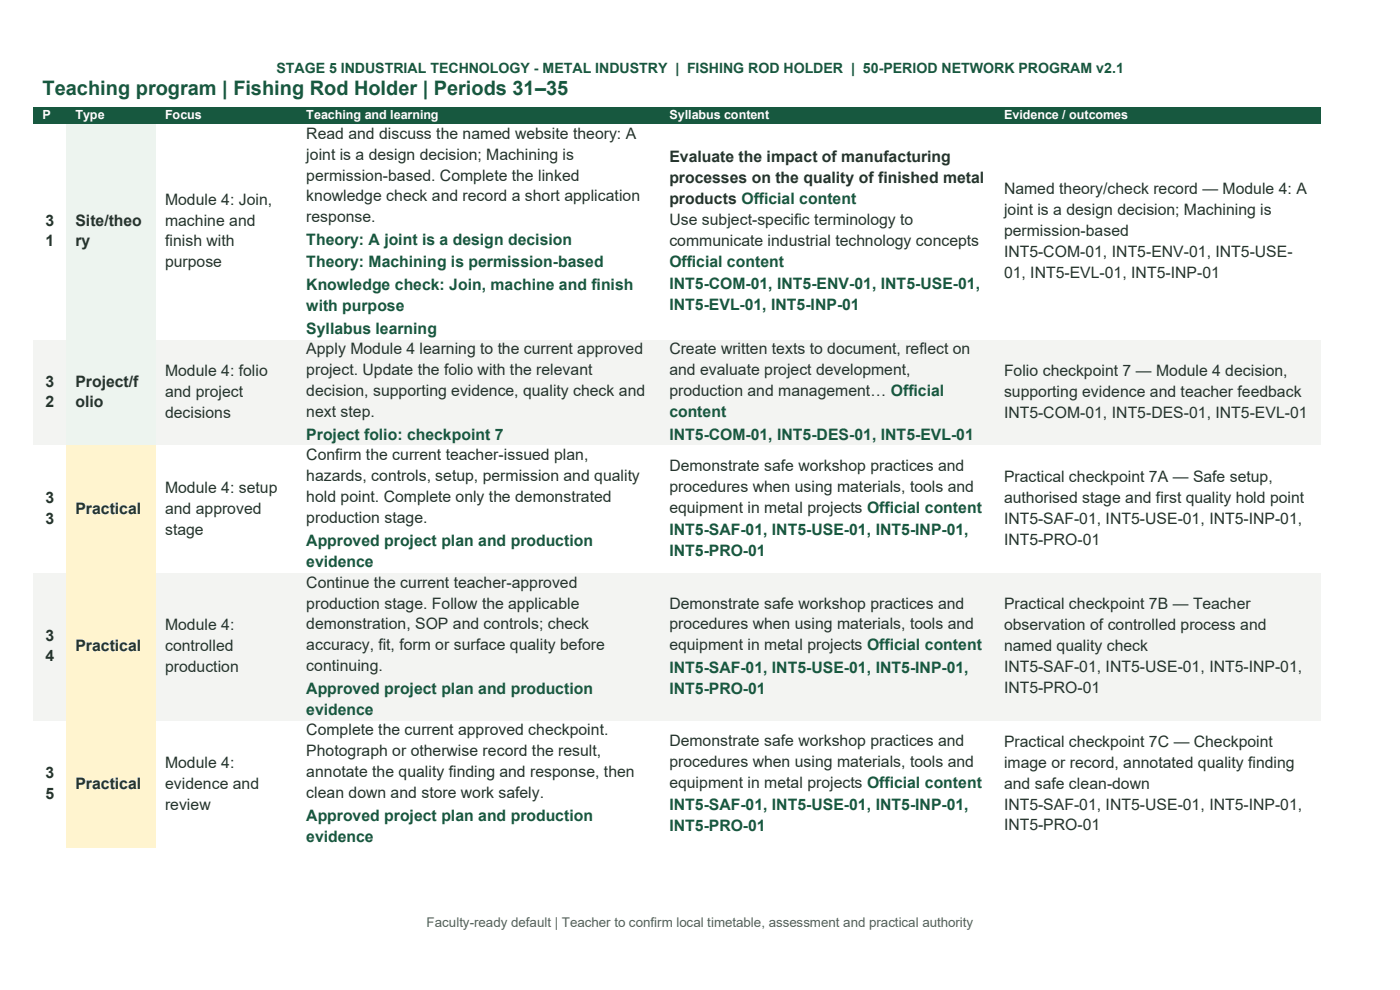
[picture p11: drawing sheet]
<svg xmlns="http://www.w3.org/2000/svg" width="297mm" height="210mm" viewBox="0 0 297 210" stroke-linecap="round" stroke-linejoin="round" font-family="sans-serif">
<defs><g id="words">
<text font-size="4.2" fill="#17583f" x="9" y="20.1">Teaching program | Fishing Rod Holder | Periods 31–35</text>
<g font-size="3.3" fill="#25342d">
<text x="65" y="29.4">Read and discuss the named website theory: A</text>
<text x="65" y="33.9">joint is a design decision; Machining is</text>
<text x="142" y="34.4">Evaluate the impact of manufacturing</text>
<text x="65" y="38.3">permission-based. Complete the linked</text>
<text x="142" y="38.8">processes on the quality of finished metal</text>
<text x="213" y="41.2">Named theory/check record — Module 4: A</text>
<text x="9.7" y="47.9">3</text>
<text x="16" y="47.9">Site/theo</text>
<text x="35" y="43.4">Module 4: Join,</text>
<text x="35" y="47.9">machine and</text>
<text x="65" y="42.7">knowledge check and record a short application</text>
<text x="65" y="47.2">response.</text>
<text x="142" y="43.3">products Official content</text>
<text x="142" y="47.7">Use subject-specific terminology to</text>
<text x="213" y="45.6">joint is a design decision; Machining is</text>
<text x="9.7" y="52.3">1</text>
<text x="16" y="52.3">ry</text>
<text x="35" y="52.3">finish with</text>
<text x="142" y="52.1">communicate industrial technology concepts</text>
<text x="213" y="50.1">permission-based</text>
<text x="35" y="56.7">purpose</text>
<text x="213" y="54.5">INT5-COM-01, INT5-ENV-01, INT5-USE-</text>
<text x="213" y="58.9">01, INT5-EVL-01, INT5-INP-01</text>
<text x="65" y="75.2">Apply Module 4 learning to the current approved</text>
<text x="142" y="75.2">Create written texts to document, reflect on</text>
<text x="9.7" y="82">3</text>
<text x="16" y="82">Project/f</text>
<text x="35" y="79.8">Module 4: folio</text>
<text x="65" y="79.6">project. Update the folio with the relevant</text>
<text x="142" y="79.6">and evaluate project development,</text>
<text x="213" y="79.8">Folio checkpoint 7 — Module 4 decision,</text>
<text x="9.7" y="86.4">2</text>
<text x="16" y="86.4">olio</text>
<text x="35" y="84.2">and project</text>
<text x="35" y="88.7">decisions</text>
<text x="65" y="84">decision, supporting evidence, quality check and</text>
<text x="65" y="88.5">next step.</text>
<text x="142" y="84">production and management… Official</text>
<text x="213" y="84.2">supporting evidence and teacher feedback</text>
<text x="213" y="88.7">INT5-COM-01, INT5-DES-01, INT5-EVL-01</text>
<text x="65" y="97.7">Confirm the current teacher-issued plan,</text>
<text x="142" y="99.9">Demonstrate safe workshop practices and</text>
<text x="9.7" y="106.7">3</text>
<text x="35" y="104.5">Module 4: setup</text>
<text x="65" y="102.1">hazards, controls, setup, permission and quality</text>
<text x="65" y="106.6">hold point. Complete only the demonstrated</text>
<text x="142" y="104.3">procedures when using materials, tools and</text>
<text x="213" y="102.3">Practical checkpoint 7A — Safe setup,</text>
<text x="213" y="106.7">authorised stage and first quality hold point</text>
<text x="9.7" y="111.2">3</text>
<text x="16" y="108.9">Practical</text>
<text x="35" y="108.9">and approved</text>
<text x="35" y="113.4">stage</text>
<text x="65" y="111">production stage.</text>
<text x="142" y="108.8">equipment in metal projects Official content</text>
<text x="213" y="111.2">INT5-SAF-01, INT5-USE-01, INT5-INP-01,</text>
<text x="213" y="115.6">INT5-PRO-01</text>
<text x="65" y="124.7">Continue the current teacher-approved</text>
<text x="65" y="129.1">production stage. Follow the applicable</text>
<text x="142" y="129.1">Demonstrate safe workshop practices and</text>
<text x="213" y="129.3">Practical checkpoint 7B — Teacher</text>
<text x="9.7" y="135.9">3</text>
<text x="35" y="133.7">Module 4:</text>
<text x="65" y="133.5">demonstration, SOP and controls; check</text>
<text x="65" y="137.9">accuracy, fit, form or surface quality before</text>
<text x="142" y="133.5">procedures when using materials, tools and</text>
<text x="142" y="137.9">equipment in metal projects Official content</text>
<text x="213" y="133.7">observation of controlled process and</text>
<text x="9.7" y="140.3">4</text>
<text x="16" y="138.1">Practical</text>
<text x="35" y="138.1">controlled</text>
<text x="35" y="142.6">production</text>
<text x="65" y="142.4">continuing.</text>
<text x="213" y="138.1">named quality check</text>
<text x="213" y="142.6">INT5-SAF-01, INT5-USE-01, INT5-INP-01,</text>
<text x="213" y="147">INT5-PRO-01</text>
<text x="65" y="156">Complete the current approved checkpoint.</text>
<text x="65" y="160.5">Photograph or otherwise record the result,</text>
<text x="142" y="158.2">Demonstrate safe workshop practices and</text>
<text x="213" y="158.4">Practical checkpoint 7C — Checkpoint</text>
<text x="9.7" y="165.1">3</text>
<text x="16" y="167.3">Practical</text>
<text x="35" y="162.8">Module 4:</text>
<text x="35" y="167.3">evidence and</text>
<text x="65" y="164.9">annotate the quality finding and response, then</text>
<text x="142" y="162.7">procedures when using materials, tools and</text>
<text x="142" y="167.1">equipment in metal projects Official content</text>
<text x="213" y="162.8">image or record, annotated quality finding</text>
<text x="213" y="167.3">and safe clean-down</text>
<text x="9.7" y="169.5">5</text>
<text x="35" y="171.7">review</text>
<text x="65" y="169.3">clean down and store work safely.</text>
<text x="213" y="171.7">INT5-SAF-01, INT5-USE-01, INT5-INP-01,</text>
<text x="213" y="176.1">INT5-PRO-01</text>
</g>
<g font-size="3.3" fill="#17583f">
<text x="65" y="52">Theory: A joint is a design decision</text>
<text x="65" y="56.7">Theory: Machining is permission-based</text>
<text x="142" y="56.6">Official content</text>
<text x="65" y="61.5">Knowledge check: Join, machine and finish</text>
<text x="65" y="66">with purpose</text>
<text x="142" y="61.3">INT5-COM-01, INT5-ENV-01, INT5-USE-01,</text>
<text x="142" y="65.8">INT5-EVL-01, INT5-INP-01</text>
<text x="65" y="70.8">Syllabus learning</text>
<text x="142" y="88.5">content</text>
<text x="65" y="93.2">Project folio: checkpoint 7</text>
<text x="142" y="93.2">INT5-COM-01, INT5-DES-01, INT5-EVL-01</text>
<text x="142" y="113.6">INT5-SAF-01, INT5-USE-01, INT5-INP-01,</text>
<text x="65" y="115.8">Approved project plan and production</text>
<text x="142" y="118">INT5-PRO-01</text>
<text x="65" y="120.2">evidence</text>
<text x="142" y="142.7">INT5-SAF-01, INT5-USE-01, INT5-INP-01,</text>
<text x="65" y="147.1">Approved project plan and production</text>
<text x="142" y="147.2">INT5-PRO-01</text>
<text x="65" y="151.6">evidence</text>
<text x="142" y="171.9">INT5-SAF-01, INT5-USE-01, INT5-INP-01,</text>
<text x="65" y="174.1">Approved project plan and production</text>
<text x="65" y="178.6">evidence</text>
<text x="142" y="176.3">INT5-PRO-01</text>
</g>
<text font-size="3" fill="#17583f" x="58.6" y="15.5">STAGE 5 INDUSTRIAL TECHNOLOGY - METAL INDUSTRY | FISHING ROD HOLDER | 50-PERIOD NETWORK PROGRAM v2.1</text>
<text font-size="2.8" fill="#51645b" x="90.5" y="196.8">Faculty-ready default | Teacher to confirm local timetable, assessment and practical authority</text>
<g font-size="2.7" fill="#fff">
<text x="9" y="25.3">P</text>
<text x="16" y="25.3">Type</text>
<text x="35" y="25.3">Focus</text>
<text x="65" y="25.3">Teaching and learning</text>
<text x="142" y="25.3">Syllabus content</text>
<text x="213" y="25.3">Evidence / outcomes</text>
</g>
</g></defs>
<g fill="#17583f">
<path d="M7.1 22.8h7v3.5h-7z" fill-rule="evenodd"/>
<path d="M9 22.8h3.2v3.5h-3.2z" fill-rule="evenodd"/>
<path d="M14.1 22.8h19v3.5h-19z" fill-rule="evenodd"/>
<path d="M16 22.8h15.2v3.5h-15.2z" fill-rule="evenodd"/>
<path d="M33.1 22.8h30v3.5h-30z" fill-rule="evenodd"/>
<path d="M35 22.8h26.2v3.5h-26.2z" fill-rule="evenodd"/>
<path d="M63.1 22.8h77v3.5h-77z" fill-rule="evenodd"/>
<path d="M65 22.8h73.2v3.5h-73.2z" fill-rule="evenodd"/>
<path d="M140.1 22.8h71v3.5h-71z" fill-rule="evenodd"/>
<path d="M142 22.8h67.2v3.5h-67.2z" fill-rule="evenodd"/>
<path d="M211.1 22.8h69v3.5h-69z" fill-rule="evenodd"/>
<path d="M213 22.8h65.2v3.5h-65.2z" fill-rule="evenodd"/>
</g>
<g fill="#fff">
<path d="M7.1 26.3h7v45.8h-7z" fill-rule="evenodd"/>
<path d="M9 44.8h3.2v4.4h-3.2z" fill-rule="evenodd"/>
<path d="M9 49.2h3.2v4.4h-3.2z" fill-rule="evenodd"/>
</g>
<g fill="#edf4ef">
<path d="M14.1 26.3h19v45.8h-19z" fill-rule="evenodd"/>
<path d="M16 44.8h15.2v4.4h-15.2z" fill-rule="evenodd"/>
<path d="M16 49.2h15.2v4.4h-15.2z" fill-rule="evenodd"/>
</g>
<g fill="#fff">
<path d="M33.1 26.3h30v45.8h-30z" fill-rule="evenodd"/>
<path d="M35 40.3h26.2v4.5h-26.2z" fill-rule="evenodd"/>
<path d="M35 44.8h26.2v4.4h-26.2z" fill-rule="evenodd"/>
<path d="M35 49.2h26.2v4.4h-26.2z" fill-rule="evenodd"/>
<path d="M35 53.6h26.2v4.4h-26.2z" fill-rule="evenodd"/>
<path d="M63.1 26.3h77v45.8h-77z" fill-rule="evenodd"/>
<path d="M65 26.3h73.2v4.4h-73.2z" fill-rule="evenodd"/>
<path d="M65 30.7h73.2v4.5h-73.2z" fill-rule="evenodd"/>
<path d="M65 35.2h73.2v4.4h-73.2z" fill-rule="evenodd"/>
<path d="M65 39.6h73.2v4.4h-73.2z" fill-rule="evenodd"/>
<path d="M65 44h73.2v4.5h-73.2z" fill-rule="evenodd"/>
<path d="M65 48.5h73.2v4.8h-73.2z" fill-rule="evenodd"/>
<path d="M65 53.3h73.2v4.7h-73.2z" fill-rule="evenodd"/>
<path d="M65 58h73.2v4.8h-73.2z" fill-rule="evenodd"/>
<path d="M65 62.8h73.2v4.5h-73.2z" fill-rule="evenodd"/>
<path d="M65 67.3h73.2v4.8h-73.2z" fill-rule="evenodd"/>
<path d="M140.1 26.3h71v45.8h-71z" fill-rule="evenodd"/>
<path d="M142 31.3h67.2v4.4h-67.2z" fill-rule="evenodd"/>
<path d="M142 35.7h67.2v4.4h-67.2z" fill-rule="evenodd"/>
<path d="M142 40.1h67.2v4.5h-67.2z" fill-rule="evenodd"/>
<path d="M142 44.6h67.2v4.4h-67.2z" fill-rule="evenodd"/>
<path d="M142 49h67.2v4.4h-67.2z" fill-rule="evenodd"/>
<path d="M142 53.4h67.2v4.5h-67.2z" fill-rule="evenodd"/>
<path d="M142 57.9h67.2v4.8h-67.2z" fill-rule="evenodd"/>
<path d="M142 62.7h67.2v4.4h-67.2z" fill-rule="evenodd"/>
<path d="M211.1 26.3h69v45.8h-69z" fill-rule="evenodd"/>
<path d="M213 38.1h65.2v4.4h-65.2z" fill-rule="evenodd"/>
<path d="M213 42.5h65.2v4.5h-65.2z" fill-rule="evenodd"/>
<path d="M213 47h65.2v4.4h-65.2z" fill-rule="evenodd"/>
<path d="M213 51.4h65.2v4.4h-65.2z" fill-rule="evenodd"/>
<path d="M213 55.8h65.2v4.4h-65.2z" fill-rule="evenodd"/>
</g>
<g fill="#f3f4f2">
<path d="M7.1 72.1h7v22.4h-7z" fill-rule="evenodd"/>
<path d="M9 78.9h3.2v4.4h-3.2z" fill-rule="evenodd"/>
<path d="M9 83.3h3.2v4.4h-3.2z" fill-rule="evenodd"/>
</g>
<g fill="#edf4ef">
<path d="M14.1 72.1h19v22.4h-19z" fill-rule="evenodd"/>
<path d="M16 78.9h15.2v4.4h-15.2z" fill-rule="evenodd"/>
<path d="M16 83.3h15.2v4.4h-15.2z" fill-rule="evenodd"/>
</g>
<g fill="#f3f4f2">
<path d="M33.1 72.1h30v22.4h-30z" fill-rule="evenodd"/>
<path d="M35 76.6h26.2v4.5h-26.2z" fill-rule="evenodd"/>
<path d="M35 81.1h26.2v4.4h-26.2z" fill-rule="evenodd"/>
<path d="M35 85.5h26.2v4.4h-26.2z" fill-rule="evenodd"/>
<path d="M63.1 72.1h77v22.4h-77z" fill-rule="evenodd"/>
<path d="M65 72.1h73.2v4.4h-73.2z" fill-rule="evenodd"/>
<path d="M65 76.5h73.2v4.4h-73.2z" fill-rule="evenodd"/>
<path d="M65 80.9h73.2v4.5h-73.2z" fill-rule="evenodd"/>
<path d="M65 85.4h73.2v4.4h-73.2z" fill-rule="evenodd"/>
<path d="M65 89.8h73.2v4.7h-73.2z" fill-rule="evenodd"/>
<path d="M140.1 72.1h71v22.4h-71z" fill-rule="evenodd"/>
<path d="M142 72.1h67.2v4.4h-67.2z" fill-rule="evenodd"/>
<path d="M142 76.5h67.2v4.4h-67.2z" fill-rule="evenodd"/>
<path d="M142 80.9h67.2v4.5h-67.2z" fill-rule="evenodd"/>
<path d="M142 85.4h67.2v4.4h-67.2z" fill-rule="evenodd"/>
<path d="M142 89.8h67.2v4.7h-67.2z" fill-rule="evenodd"/>
<path d="M211.1 72.1h69v22.4h-69z" fill-rule="evenodd"/>
<path d="M213 76.6h65.2v4.5h-65.2z" fill-rule="evenodd"/>
<path d="M213 81.1h65.2v4.4h-65.2z" fill-rule="evenodd"/>
<path d="M213 85.5h65.2v4.4h-65.2z" fill-rule="evenodd"/>
</g>
<g fill="#fff">
<path d="M7.1 94.5h7v27h-7z" fill-rule="evenodd"/>
<path d="M9 103.6h3.2v4.5h-3.2z" fill-rule="evenodd"/>
<path d="M9 108.1h3.2v4.4h-3.2z" fill-rule="evenodd"/>
</g>
<g fill="#fff4cf">
<path d="M14.1 94.5h19v27h-19z" fill-rule="evenodd"/>
<path d="M16 105.8h15.2v4.5h-15.2z" fill-rule="evenodd"/>
</g>
<g fill="#fff">
<path d="M33.1 94.5h30v27h-30z" fill-rule="evenodd"/>
<path d="M35 101.4h26.2v4.4h-26.2z" fill-rule="evenodd"/>
<path d="M35 105.8h26.2v4.5h-26.2z" fill-rule="evenodd"/>
<path d="M35 110.3h26.2v4.4h-26.2z" fill-rule="evenodd"/>
<path d="M63.1 94.5h77v27h-77z" fill-rule="evenodd"/>
<path d="M65 94.5h73.2v4.5h-73.2z" fill-rule="evenodd"/>
<path d="M65 99h73.2v4.4h-73.2z" fill-rule="evenodd"/>
<path d="M65 103.4h73.2v4.4h-73.2z" fill-rule="evenodd"/>
<path d="M65 107.8h73.2v4.5h-73.2z" fill-rule="evenodd"/>
<path d="M65 112.3h73.2v4.8h-73.2z" fill-rule="evenodd"/>
<path d="M65 117.1h73.2v4.4h-73.2z" fill-rule="evenodd"/>
<path d="M140.1 94.5h71v27h-71z" fill-rule="evenodd"/>
<path d="M142 96.8h67.2v4.4h-67.2z" fill-rule="evenodd"/>
<path d="M142 101.2h67.2v4.4h-67.2z" fill-rule="evenodd"/>
<path d="M142 105.6h67.2v4.5h-67.2z" fill-rule="evenodd"/>
<path d="M142 110.1h67.2v4.8h-67.2z" fill-rule="evenodd"/>
<path d="M142 114.9h67.2v4.4h-67.2z" fill-rule="evenodd"/>
<path d="M211.1 94.5h69v27h-69z" fill-rule="evenodd"/>
<path d="M213 99.2h65.2v4.4h-65.2z" fill-rule="evenodd"/>
<path d="M213 103.6h65.2v4.5h-65.2z" fill-rule="evenodd"/>
<path d="M213 108.1h65.2v4.4h-65.2z" fill-rule="evenodd"/>
<path d="M213 112.5h65.2v4.4h-65.2z" fill-rule="evenodd"/>
</g>
<g fill="#f3f4f2">
<path d="M7.1 121.5h7v31.4h-7z" fill-rule="evenodd"/>
<path d="M9 132.8h3.2v4.4h-3.2z" fill-rule="evenodd"/>
<path d="M9 137.2h3.2v4.4h-3.2z" fill-rule="evenodd"/>
</g>
<g fill="#fff4cf">
<path d="M14.1 121.5h19v31.4h-19z" fill-rule="evenodd"/>
<path d="M16 135h15.2v4.4h-15.2z" fill-rule="evenodd"/>
</g>
<g fill="#f3f4f2">
<path d="M33.1 121.5h30v31.4h-30z" fill-rule="evenodd"/>
<path d="M35 130.5h26.2v4.5h-26.2z" fill-rule="evenodd"/>
<path d="M35 135h26.2v4.4h-26.2z" fill-rule="evenodd"/>
<path d="M35 139.4h26.2v4.4h-26.2z" fill-rule="evenodd"/>
<path d="M63.1 121.5h77v31.4h-77z" fill-rule="evenodd"/>
<path d="M65 121.5h73.2v4.5h-73.2z" fill-rule="evenodd"/>
<path d="M65 126h73.2v4.4h-73.2z" fill-rule="evenodd"/>
<path d="M65 130.4h73.2v4.4h-73.2z" fill-rule="evenodd"/>
<path d="M65 134.8h73.2v4.5h-73.2z" fill-rule="evenodd"/>
<path d="M65 139.3h73.2v4.4h-73.2z" fill-rule="evenodd"/>
<path d="M65 143.7h73.2v4.7h-73.2z" fill-rule="evenodd"/>
<path d="M65 148.4h73.2v4.5h-73.2z" fill-rule="evenodd"/>
<path d="M140.1 121.5h71v31.4h-71z" fill-rule="evenodd"/>
<path d="M142 126h67.2v4.4h-67.2z" fill-rule="evenodd"/>
<path d="M142 130.4h67.2v4.4h-67.2z" fill-rule="evenodd"/>
<path d="M142 134.8h67.2v4.5h-67.2z" fill-rule="evenodd"/>
<path d="M142 139.3h67.2v4.7h-67.2z" fill-rule="evenodd"/>
<path d="M142 144h67.2v4.4h-67.2z" fill-rule="evenodd"/>
<path d="M211.1 121.5h69v31.4h-69z" fill-rule="evenodd"/>
<path d="M213 126.1h65.2v4.4h-65.2z" fill-rule="evenodd"/>
<path d="M213 130.5h65.2v4.5h-65.2z" fill-rule="evenodd"/>
<path d="M213 135h65.2v4.4h-65.2z" fill-rule="evenodd"/>
<path d="M213 139.4h65.2v4.4h-65.2z" fill-rule="evenodd"/>
<path d="M213 143.8h65.2v4.5h-65.2z" fill-rule="evenodd"/>
</g>
<g fill="#fff">
<path d="M7.1 152.9h7v26.9h-7z" fill-rule="evenodd"/>
<path d="M9 162h3.2v4.4h-3.2z" fill-rule="evenodd"/>
<path d="M9 166.4h3.2v4.4h-3.2z" fill-rule="evenodd"/>
</g>
<g fill="#fff4cf">
<path d="M14.1 152.9h19v26.9h-19z" fill-rule="evenodd"/>
<path d="M16 164.2h15.2v4.4h-15.2z" fill-rule="evenodd"/>
</g>
<g fill="#fff">
<path d="M33.1 152.9h30v26.9h-30z" fill-rule="evenodd"/>
<path d="M35 159.7h26.2v4.5h-26.2z" fill-rule="evenodd"/>
<path d="M35 164.2h26.2v4.4h-26.2z" fill-rule="evenodd"/>
<path d="M35 168.6h26.2v4.4h-26.2z" fill-rule="evenodd"/>
<path d="M63.1 152.9h77v26.9h-77z" fill-rule="evenodd"/>
<path d="M65 152.9h73.2v4.4h-73.2z" fill-rule="evenodd"/>
<path d="M65 157.3h73.2v4.4h-73.2z" fill-rule="evenodd"/>
<path d="M65 161.7h73.2v4.5h-73.2z" fill-rule="evenodd"/>
<path d="M65 166.2h73.2v4.4h-73.2z" fill-rule="evenodd"/>
<path d="M65 170.6h73.2v4.8h-73.2z" fill-rule="evenodd"/>
<path d="M65 175.4h73.2v4.4h-73.2z" fill-rule="evenodd"/>
<path d="M140.1 152.9h71v26.9h-71z" fill-rule="evenodd"/>
<path d="M142 155.1h67.2v4.4h-67.2z" fill-rule="evenodd"/>
<path d="M142 159.5h67.2v4.5h-67.2z" fill-rule="evenodd"/>
<path d="M142 164h67.2v4.4h-67.2z" fill-rule="evenodd"/>
<path d="M142 168.4h67.2v4.8h-67.2z" fill-rule="evenodd"/>
<path d="M142 173.2h67.2v4.4h-67.2z" fill-rule="evenodd"/>
<path d="M211.1 152.9h69v26.9h-69z" fill-rule="evenodd"/>
<path d="M213 155.3h65.2v4.4h-65.2z" fill-rule="evenodd"/>
<path d="M213 159.7h65.2v4.5h-65.2z" fill-rule="evenodd"/>
<path d="M213 164.2h65.2v4.4h-65.2z" fill-rule="evenodd"/>
<path d="M213 168.6h65.2v4.4h-65.2z" fill-rule="evenodd"/>
<path d="M213 173h65.2v4.5h-65.2z" fill-rule="evenodd"/>
</g>
<use href="#words"/>
</svg>
